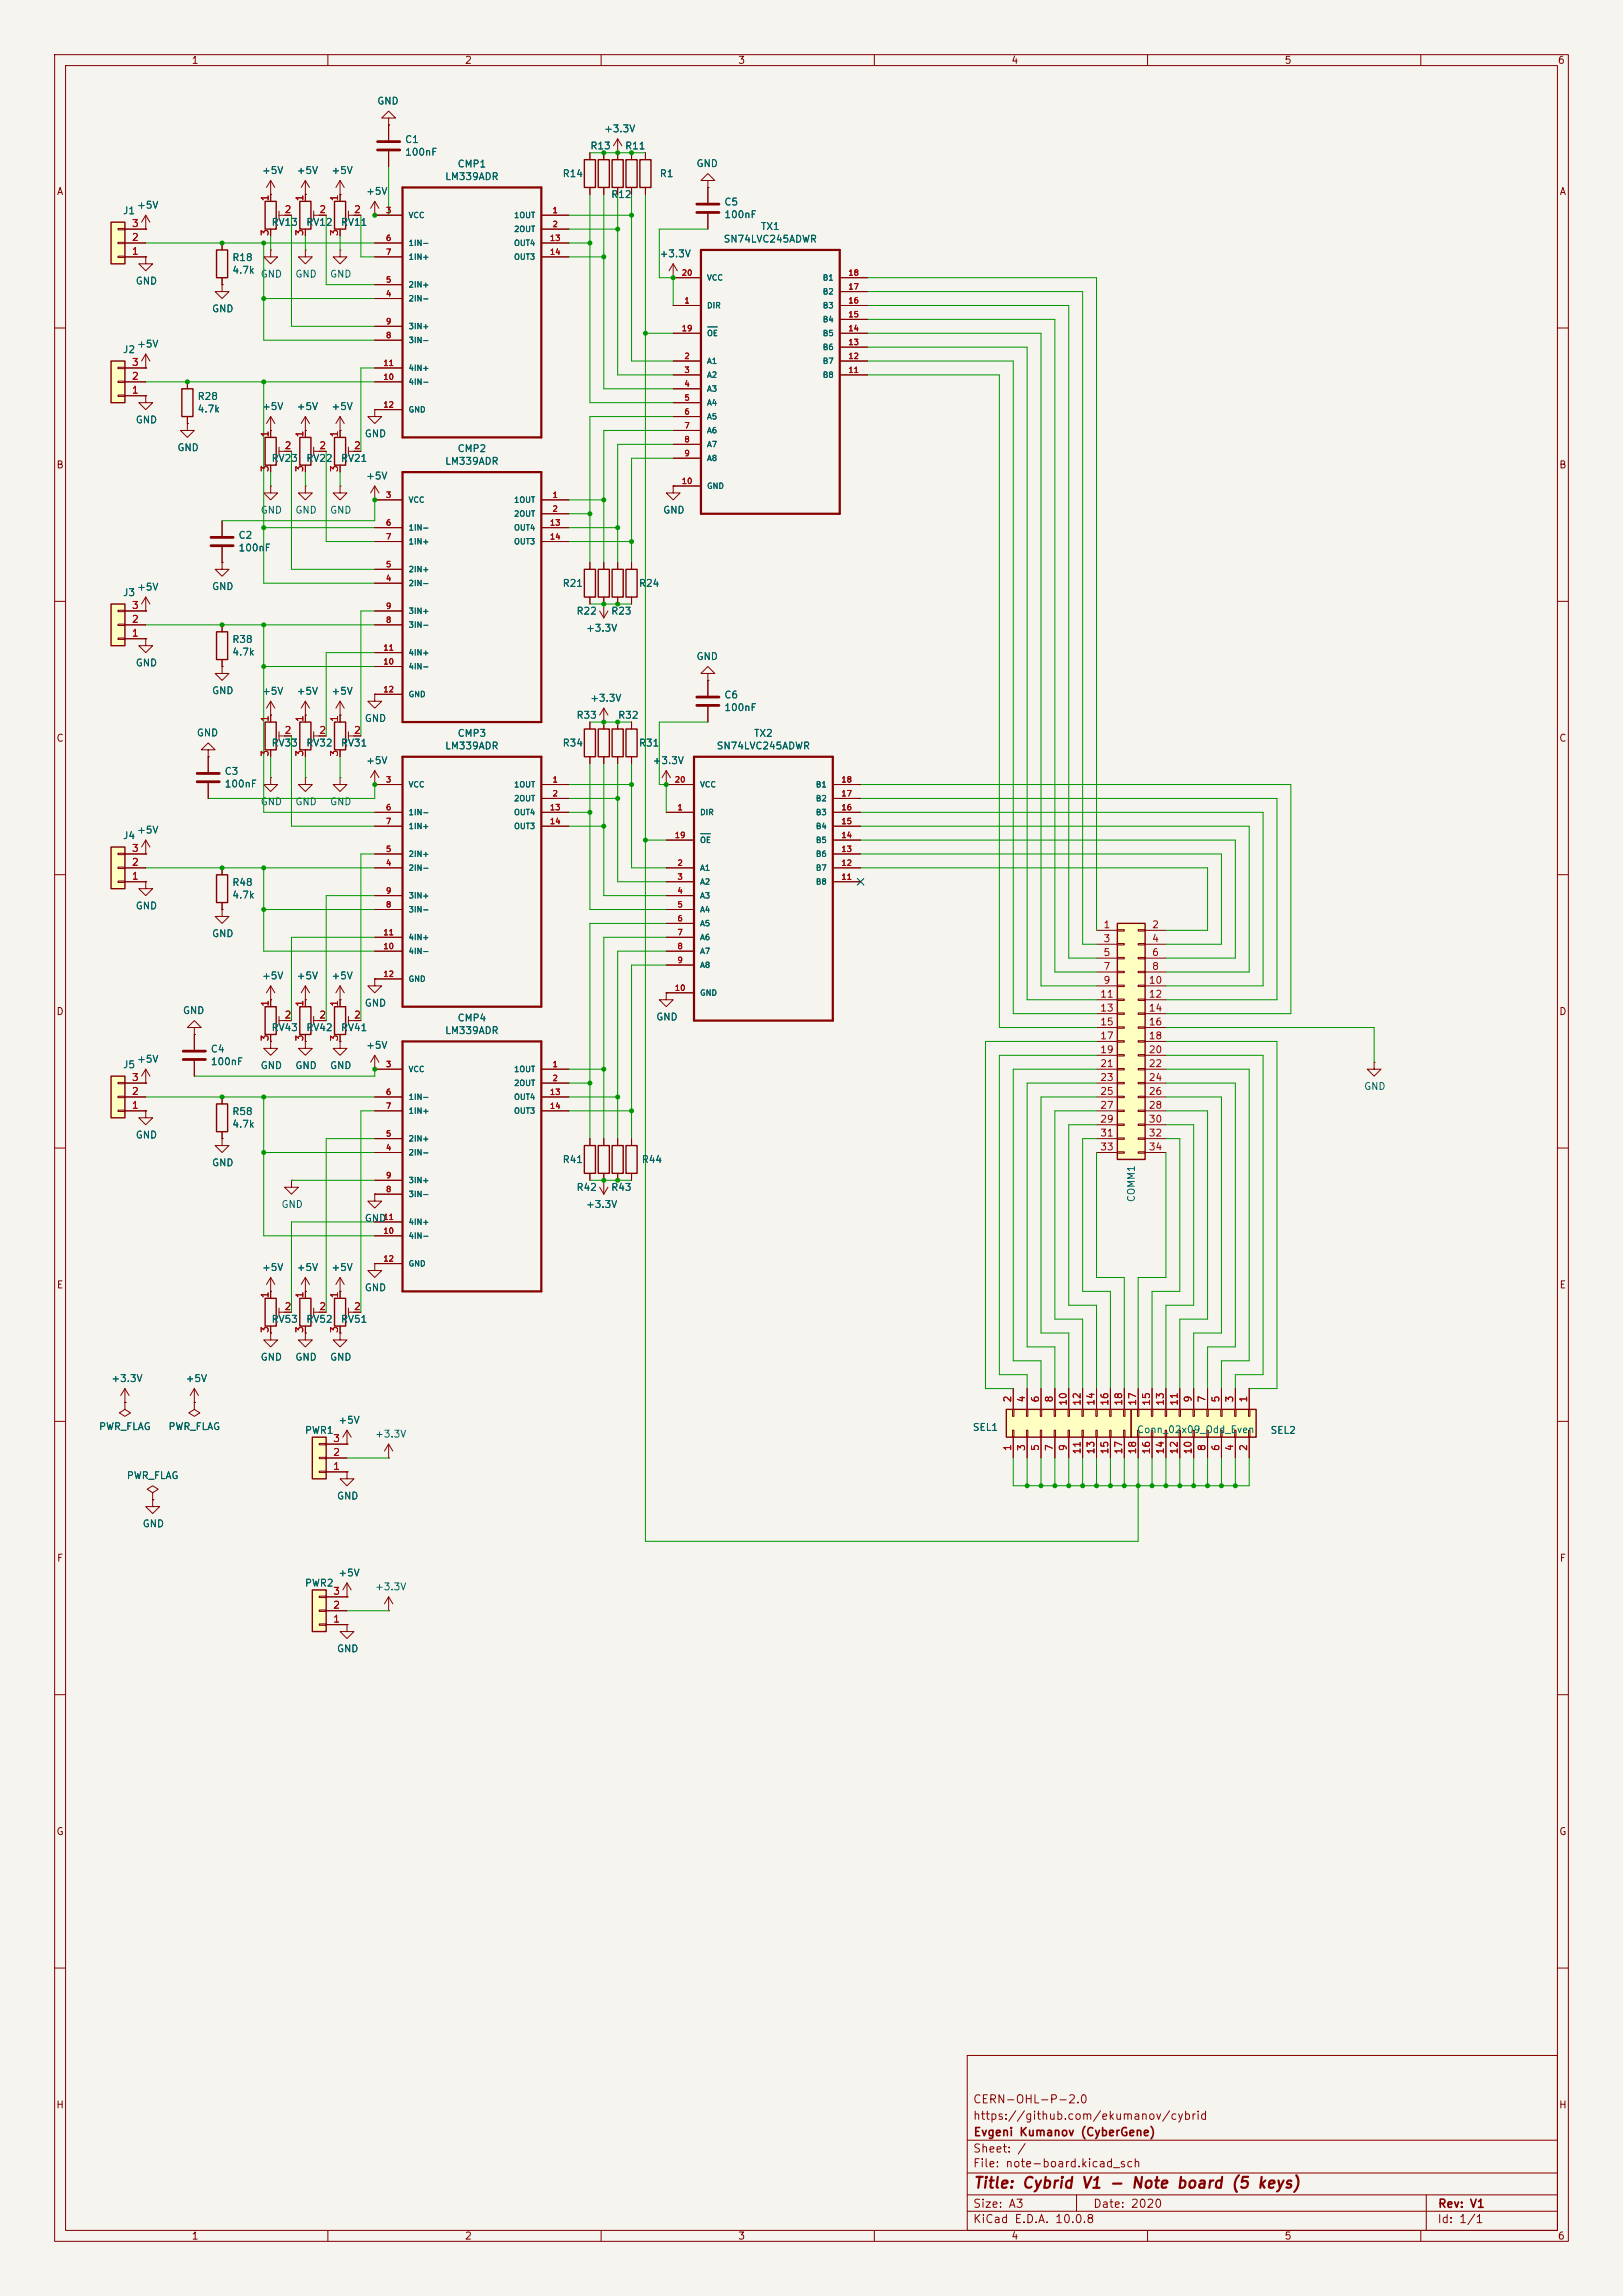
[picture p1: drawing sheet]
<svg xmlns="http://www.w3.org/2000/svg" width="297mm" height="420mm" viewBox="0 0 297 420" stroke-linecap="round" stroke-linejoin="round" font-family="sans-serif">
<defs><g id="words">
<text font-size="2" fill="#840000" x="178" y="400.8">Title: Cybrid V1 - Note board (5 keys)</text>
<g font-size="1.5" fill="#840000">
<text x="178" y="388.1">https://github.com/ekumanov/cybrid</text>
<text x="178" y="385.1">CERN-OHL-P-2.0</text>
<text x="178" y="394.1">Sheet: /</text>
<text x="178" y="391.1">Evgeni Kumanov (CyberGene)</text>
<text x="178" y="396.8">File: note-board.kicad_sch</text>
<text x="178" y="407">KiCad E.D.A. 10.0.8</text>
<text x="178" y="404.2">Size: A3</text>
<text x="200" y="404.2">Date: 2020</text>
<text x="263" y="407">Id: 1/1</text>
<text x="263" y="404.2">Rev: V1</text>
</g>
<g font-size="1.3" fill="#840000">
<text x="35" y="12">1</text>
<text x="85" y="12">2</text>
<text x="135" y="12">3</text>
<text x="185" y="12">4</text>
<text x="235" y="12">5</text>
<text x="285" y="12">6</text>
<text x="10.3" y="36">A</text>
<text x="285.3" y="36">A</text>
<text x="10.2" y="86">B</text>
<text x="285.2" y="86">B</text>
<text x="10.2" y="136">C</text>
<text x="285.2" y="136">C</text>
<text x="10.2" y="186">D</text>
<text x="285.2" y="186">D</text>
<text x="10.3" y="236">E</text>
<text x="285.3" y="236">E</text>
<text x="10.3" y="286">F</text>
<text x="285.3" y="286">F</text>
<text x="10.2" y="336">G</text>
<text x="285.2" y="336">G</text>
<text x="10.2" y="386">H</text>
<text x="285.2" y="386">H</text>
<text x="35" y="410">1</text>
<text x="85" y="410">2</text>
<text x="135" y="410">3</text>
<text x="185" y="410">4</text>
<text x="235" y="410">5</text>
<text x="285" y="410">6</text>
</g>
<g font-size="1.3" fill="#006464">
<text x="68.9" y="19.4">GND</text>
<text x="74" y="26.5">C1</text>
<text x="74" y="28.8">100nF</text>
<text x="107.9" y="27.6">R13</text>
<text x="110.4" y="24.5">+3.3V</text>
<text x="114.3" y="27.6">R11</text>
<text x="47.8" y="32.1">+5V</text>
<text x="54.2" y="32.1">+5V</text>
<text x="60.5" y="32.1">+5V</text>
<text x="66.9" y="35.9">+5V</text>
<text x="81.4" y="33.2">LM339ADR</text>
<text x="83.6" y="30.9">CMP1</text>
<text x="102.9" y="32.7">R14</text>
<text x="120.6" y="32.7">R1</text>
<text x="127.4" y="30.9">GND</text>
<text x="22.4" y="39.5">J1</text>
<text x="25" y="38.5">+5V</text>
<text x="49.6" y="41.6">RV13</text>
<text x="55.9" y="41.6">RV12</text>
<text x="62.3" y="41.6">RV11</text>
<text x="111.7" y="36.5">R12</text>
<text x="132.4" y="37.9">C5</text>
<text x="132.4" y="40.2">100nF</text>
<text x="120.6" y="47.4">+3.3V</text>
<text x="132.3" y="44.7">SN74LVC245ADWR</text>
<text x="139.1" y="42.4">TX1</text>
<text x="24.7" y="52.3">GND</text>
<text x="42.4" y="48.1">R18</text>
<text x="42.4" y="50.4">4.7k</text>
<text x="47.6" y="51.1">GND</text>
<text x="53.9" y="51.1">GND</text>
<text x="60.3" y="51.1">GND</text>
<text x="38.7" y="57.4">GND</text>
<text x="22.4" y="64.9">J2</text>
<text x="25" y="63.9">+5V</text>
<text x="24.7" y="77.7">GND</text>
<text x="36.1" y="73.5">R28</text>
<text x="36.1" y="75.8">4.7k</text>
<text x="47.8" y="75.3">+5V</text>
<text x="54.2" y="75.3">+5V</text>
<text x="60.5" y="75.3">+5V</text>
<text x="32.4" y="82.8">GND</text>
<text x="66.6" y="80.3">GND</text>
<text x="83.6" y="83">CMP2</text>
<text x="49.6" y="84.8">RV23</text>
<text x="55.9" y="84.8">RV22</text>
<text x="62.3" y="84.8">RV21</text>
<text x="66.9" y="88">+5V</text>
<text x="81.4" y="85.3">LM339ADR</text>
<text x="47.6" y="94.3">GND</text>
<text x="53.9" y="94.3">GND</text>
<text x="60.3" y="94.3">GND</text>
<text x="121.3" y="94.3">GND</text>
<text x="43.5" y="98.9">C2</text>
<text x="43.5" y="101.2">100nF</text>
<text x="102.9" y="107.6">R21</text>
<text x="116.8" y="107.6">R24</text>
<text x="22.4" y="109.3">J3</text>
<text x="25" y="108.3">+5V</text>
<text x="38.7" y="108.2">GND</text>
<text x="105.4" y="112.7">R22</text>
<text x="111.7" y="112.7">R23</text>
<text x="42.4" y="117.9">R38</text>
<text x="107.1" y="115.8">+3.3V</text>
<text x="24.7" y="122.2">GND</text>
<text x="42.4" y="120.2">4.7k</text>
<text x="127.4" y="121">GND</text>
<text x="38.7" y="127.3">GND</text>
<text x="47.8" y="127.4">+5V</text>
<text x="54.2" y="127.4">+5V</text>
<text x="60.5" y="127.4">+5V</text>
<text x="105.4" y="131.8">R33</text>
<text x="107.9" y="128.6">+3.3V</text>
<text x="113" y="131.8">R32</text>
<text x="132.4" y="128.1">C6</text>
<text x="132.4" y="130.4">100nF</text>
<text x="35.9" y="135">GND</text>
<text x="49.6" y="136.9">RV33</text>
<text x="55.9" y="136.9">RV32</text>
<text x="62.3" y="136.9">RV31</text>
<text x="66.6" y="132.4">GND</text>
<text x="81.4" y="137.4">LM339ADR</text>
<text x="83.6" y="135.1">CMP3</text>
<text x="102.9" y="136.9">R34</text>
<text x="116.8" y="136.9">R31</text>
<text x="131" y="137.4">SN74LVC245ADWR</text>
<text x="137.9" y="135.1">TX2</text>
<text x="41" y="142">C3</text>
<text x="66.9" y="140.1">+5V</text>
<text x="119.3" y="140.1">+3.3V</text>
<text x="41" y="144.3">100nF</text>
<text x="47.6" y="147.6">GND</text>
<text x="53.9" y="147.6">GND</text>
<text x="60.3" y="147.6">GND</text>
<text x="22.4" y="153.8">J4</text>
<text x="25" y="152.8">+5V</text>
<text x="24.7" y="166.6">GND</text>
<text x="42.4" y="162.4">R48</text>
<text x="42.4" y="164.7">4.7k</text>
<text x="38.7" y="171.7">GND</text>
<text x="47.8" y="179.4">+5V</text>
<text x="54.2" y="179.4">+5V</text>
<text x="60.5" y="179.4">+5V</text>
<text x="33.4" y="185.8">GND</text>
<text x="66.6" y="184.4">GND</text>
<text x="49.6" y="188.9">RV43</text>
<text x="55.9" y="188.9">RV42</text>
<text x="62.3" y="188.9">RV41</text>
<text x="81.4" y="189.5">LM339ADR</text>
<text x="83.6" y="187.1">CMP4</text>
<text x="120" y="187">GND</text>
<text x="22.4" y="195.7">J5</text>
<text x="25" y="194.7">+5V</text>
<text x="38.5" y="192.8">C4</text>
<text x="38.5" y="195.1">100nF</text>
<text x="47.6" y="195.9">GND</text>
<text x="53.9" y="195.9">GND</text>
<text x="60.3" y="195.9">GND</text>
<text x="66.9" y="192.1">+5V</text>
<text x="249.5" y="199.7">GND</text>
<text x="24.7" y="208.6">GND</text>
<text x="42.4" y="204.3">R58</text>
<text x="42.4" y="206.6">4.7k</text>
<text x="38.7" y="213.6">GND</text>
<text x="102.9" y="213.1">R41</text>
<text x="117.3" y="213.1">R44</text>
<text x="51.4" y="221.3">GND</text>
<text x="105.4" y="218.1">R42</text>
<text x="107.1" y="221.3">+3.3V</text>
<text x="111.7" y="218.1">R43</text>
<text x="208" y="220" transform="rotate(-90 208 220)">COMM1</text>
<text x="66.6" y="223.8">GND</text>
<text x="47.8" y="232.8">+5V</text>
<text x="54.2" y="232.8">+5V</text>
<text x="60.5" y="232.8">+5V</text>
<text x="66.6" y="236.5">GND</text>
<text x="49.6" y="242.3">RV53</text>
<text x="55.9" y="242.3">RV52</text>
<text x="62.3" y="242.3">RV51</text>
<text x="47.6" y="249.2">GND</text>
<text x="53.9" y="249.2">GND</text>
<text x="60.3" y="249.2">GND</text>
<text x="20.3" y="253.1">+3.3V</text>
<text x="33.9" y="253.1">+5V</text>
<text x="18" y="261.9">PWR_FLAG</text>
<text x="30.7" y="261.9">PWR_FLAG</text>
<text x="55.7" y="262.6">PWR1</text>
<text x="61.8" y="260.7">+5V</text>
<text x="68.5" y="263.3">+3.3V</text>
<text x="177.9" y="262">SEL1</text>
<text x="208" y="262.5">Conn_02x09_Odd_Even</text>
<text x="232.4" y="262.6">SEL2</text>
<text x="23.1" y="270.9">PWR_FLAG</text>
<text x="61.6" y="274.6">GND</text>
<text x="26" y="279.7">GND</text>
<text x="55.7" y="290.5">PWR2</text>
<text x="61.8" y="288.7">+5V</text>
<text x="68.5" y="291.2">+3.3V</text>
<text x="61.6" y="302.5">GND</text>
</g>
<g font-size="1.3" fill="#a90000">
<text x="24" y="41.8">3</text>
<text x="49.4" y="36.9" transform="rotate(-90 49.4 36.9)">1</text>
<text x="52" y="39.3">2</text>
<text x="55.8" y="36.9" transform="rotate(-90 55.8 36.9)">1</text>
<text x="58.3" y="39.3">2</text>
<text x="62.1" y="36.9" transform="rotate(-90 62.1 36.9)">1</text>
<text x="64.7" y="39.3">2</text>
<text x="24" y="46.9">1</text>
<text x="24" y="44.4">2</text>
<text x="49.4" y="43.3" transform="rotate(-90 49.4 43.3)">3</text>
<text x="55.8" y="43.3" transform="rotate(-90 55.8 43.3)">3</text>
<text x="62.1" y="43.3" transform="rotate(-90 62.1 43.3)">3</text>
<text x="24" y="69.8">2</text>
<text x="24" y="67.2">3</text>
<text x="24" y="72.3">1</text>
<text x="49.4" y="80.1" transform="rotate(-90 49.4 80.1)">1</text>
<text x="52" y="82.5">2</text>
<text x="55.8" y="80.1" transform="rotate(-90 55.8 80.1)">1</text>
<text x="58.3" y="82.5">2</text>
<text x="62.1" y="80.1" transform="rotate(-90 62.1 80.1)">1</text>
<text x="64.7" y="82.5">2</text>
<text x="49.4" y="86.5" transform="rotate(-90 49.4 86.5)">3</text>
<text x="55.8" y="86.5" transform="rotate(-90 55.8 86.5)">3</text>
<text x="62.1" y="86.5" transform="rotate(-90 62.1 86.5)">3</text>
<text x="24" y="111.7">3</text>
<text x="24" y="116.8">1</text>
<text x="24" y="114.2">2</text>
<text x="49.4" y="132.2" transform="rotate(-90 49.4 132.2)">1</text>
<text x="52" y="134.5">2</text>
<text x="55.8" y="132.2" transform="rotate(-90 55.8 132.2)">1</text>
<text x="58.3" y="134.5">2</text>
<text x="62.1" y="132.2" transform="rotate(-90 62.1 132.2)">1</text>
<text x="64.7" y="134.5">2</text>
<text x="49.4" y="138.5" transform="rotate(-90 49.4 138.5)">3</text>
<text x="55.8" y="138.5" transform="rotate(-90 55.8 138.5)">3</text>
<text x="62.1" y="138.5" transform="rotate(-90 62.1 138.5)">3</text>
<text x="24" y="161.2">1</text>
<text x="24" y="158.7">2</text>
<text x="24" y="156.1">3</text>
<text x="201.8" y="170.1">1</text>
<text x="201.8" y="172.6">3</text>
<text x="210.7" y="170.1">2</text>
<text x="210.7" y="172.6">4</text>
<text x="201.8" y="175.2">5</text>
<text x="201.8" y="177.7">7</text>
<text x="210.7" y="175.2">6</text>
<text x="210.7" y="177.7">8</text>
<text x="49.4" y="184.2" transform="rotate(-90 49.4 184.2)">1</text>
<text x="55.8" y="184.2" transform="rotate(-90 55.8 184.2)">1</text>
<text x="62.1" y="184.2" transform="rotate(-90 62.1 184.2)">1</text>
<text x="201.2" y="182.8">11</text>
<text x="201.2" y="185.3">13</text>
<text x="201.8" y="180.3">9</text>
<text x="210.1" y="180.3">10</text>
<text x="210.1" y="182.8">12</text>
<text x="210.1" y="185.3">14</text>
<text x="49.4" y="190.6" transform="rotate(-90 49.4 190.6)">3</text>
<text x="52" y="186.6">2</text>
<text x="55.8" y="190.6" transform="rotate(-90 55.8 190.6)">3</text>
<text x="58.3" y="186.6">2</text>
<text x="62.1" y="190.6" transform="rotate(-90 62.1 190.6)">3</text>
<text x="64.7" y="186.6">2</text>
<text x="201.2" y="187.9">15</text>
<text x="201.2" y="190.4">17</text>
<text x="210.1" y="187.9">16</text>
<text x="210.1" y="190.4">18</text>
<text x="201.2" y="193">19</text>
<text x="201.2" y="195.5">21</text>
<text x="210.1" y="193">20</text>
<text x="210.1" y="195.5">22</text>
<text x="24" y="203.1">1</text>
<text x="24" y="200.6">2</text>
<text x="24" y="198">3</text>
<text x="201.2" y="198">23</text>
<text x="201.2" y="200.6">25</text>
<text x="201.2" y="203.1">27</text>
<text x="210.1" y="198">24</text>
<text x="210.1" y="200.6">26</text>
<text x="210.1" y="203.1">28</text>
<text x="201.2" y="205.7">29</text>
<text x="201.2" y="208.2">31</text>
<text x="210.1" y="205.7">30</text>
<text x="210.1" y="208.2">32</text>
<text x="201.2" y="210.7">33</text>
<text x="210.1" y="210.7">34</text>
<text x="49.4" y="237.6" transform="rotate(-90 49.4 237.6)">1</text>
<text x="52" y="239.9">2</text>
<text x="55.8" y="237.6" transform="rotate(-90 55.8 237.6)">1</text>
<text x="58.3" y="239.9">2</text>
<text x="62.1" y="237.6" transform="rotate(-90 62.1 237.6)">1</text>
<text x="64.7" y="239.9">2</text>
<text x="49.4" y="243.9" transform="rotate(-90 49.4 243.9)">3</text>
<text x="55.8" y="243.9" transform="rotate(-90 55.8 243.9)">3</text>
<text x="62.1" y="243.9" transform="rotate(-90 62.1 243.9)">3</text>
<text x="185.3" y="256.6" transform="rotate(-90 185.3 256.6)">2</text>
<text x="187.9" y="256.6" transform="rotate(-90 187.9 256.6)">4</text>
<text x="190.4" y="256.6" transform="rotate(-90 190.4 256.6)">6</text>
<text x="193" y="256.6" transform="rotate(-90 193 256.6)">8</text>
<text x="195.5" y="257.2" transform="rotate(-90 195.5 257.2)">10</text>
<text x="198" y="257.2" transform="rotate(-90 198 257.2)">12</text>
<text x="200.6" y="257.2" transform="rotate(-90 200.6 257.2)">14</text>
<text x="203.1" y="257.2" transform="rotate(-90 203.1 257.2)">16</text>
<text x="205.7" y="257.2" transform="rotate(-90 205.7 257.2)">18</text>
<text x="208.2" y="257.2" transform="rotate(-90 208.2 257.2)">17</text>
<text x="210.7" y="257.2" transform="rotate(-90 210.7 257.2)">15</text>
<text x="213.3" y="257.2" transform="rotate(-90 213.3 257.2)">13</text>
<text x="215.8" y="257.2" transform="rotate(-90 215.8 257.2)">11</text>
<text x="218.4" y="256.6" transform="rotate(-90 218.4 256.6)">9</text>
<text x="220.9" y="256.6" transform="rotate(-90 220.9 256.6)">7</text>
<text x="223.4" y="256.6" transform="rotate(-90 223.4 256.6)">5</text>
<text x="226" y="256.6" transform="rotate(-90 226 256.6)">3</text>
<text x="228.5" y="256.6" transform="rotate(-90 228.5 256.6)">1</text>
<text x="60.9" y="269.2">1</text>
<text x="60.9" y="266.6">2</text>
<text x="60.9" y="264.1">3</text>
<text x="185.3" y="265.5" transform="rotate(-90 185.3 265.5)">1</text>
<text x="187.9" y="265.5" transform="rotate(-90 187.9 265.5)">3</text>
<text x="190.4" y="265.5" transform="rotate(-90 190.4 265.5)">5</text>
<text x="193" y="265.5" transform="rotate(-90 193 265.5)">7</text>
<text x="195.5" y="265.5" transform="rotate(-90 195.5 265.5)">9</text>
<text x="198" y="266.1" transform="rotate(-90 198 266.1)">11</text>
<text x="200.6" y="266.1" transform="rotate(-90 200.6 266.1)">13</text>
<text x="203.1" y="266.1" transform="rotate(-90 203.1 266.1)">15</text>
<text x="205.7" y="266.1" transform="rotate(-90 205.7 266.1)">17</text>
<text x="208.2" y="266.1" transform="rotate(-90 208.2 266.1)">18</text>
<text x="210.7" y="266.1" transform="rotate(-90 210.7 266.1)">16</text>
<text x="213.3" y="266.1" transform="rotate(-90 213.3 266.1)">14</text>
<text x="215.8" y="266.1" transform="rotate(-90 215.8 266.1)">12</text>
<text x="218.4" y="266.1" transform="rotate(-90 218.4 266.1)">10</text>
<text x="220.9" y="265.5" transform="rotate(-90 220.9 265.5)">8</text>
<text x="223.4" y="265.5" transform="rotate(-90 223.4 265.5)">6</text>
<text x="226" y="265.5" transform="rotate(-90 226 265.5)">4</text>
<text x="228.5" y="265.5" transform="rotate(-90 228.5 265.5)">2</text>
<text x="60.9" y="292">3</text>
<text x="60.9" y="297.1">1</text>
<text x="60.9" y="294.6">2</text>
</g>
<g font-size="1" fill="#a90000">
<text x="70.5" y="39.2">3</text>
<text x="101" y="39.2">1</text>
<text x="101" y="41.8">2</text>
<text x="70.5" y="44.3">6</text>
<text x="70.5" y="46.9">7</text>
<text x="100.5" y="44.3">13</text>
<text x="100.5" y="46.9">14</text>
<text x="70.5" y="51.9">5</text>
<text x="124.7" y="50.7">20</text>
<text x="155.1" y="53.2">17</text>
<text x="155.1" y="50.7">18</text>
<text x="70.5" y="54.5">4</text>
<text x="70.5" y="59.6">9</text>
<text x="125.1" y="55.8">1</text>
<text x="155.1" y="58.3">15</text>
<text x="155.1" y="55.8">16</text>
<text x="70.5" y="62.1">8</text>
<text x="124.7" y="60.8">19</text>
<text x="125.1" y="65.9">2</text>
<text x="155.1" y="65.9">12</text>
<text x="155.1" y="63.4">13</text>
<text x="155.1" y="60.8">14</text>
<text x="70.1" y="69.7">10</text>
<text x="70.1" y="67.2">11</text>
<text x="125.1" y="68.5">3</text>
<text x="125.1" y="71">4</text>
<text x="155.1" y="68.5">11</text>
<text x="70.1" y="74.8">12</text>
<text x="125.1" y="73.5">5</text>
<text x="125.1" y="76.1">6</text>
<text x="125.1" y="78.6">7</text>
<text x="125.1" y="81.2">8</text>
<text x="125.1" y="83.7">9</text>
<text x="124.7" y="88.8">10</text>
<text x="70.5" y="91.3">3</text>
<text x="101" y="91.3">1</text>
<text x="101" y="93.9">2</text>
<text x="70.5" y="96.4">6</text>
<text x="70.5" y="98.9">7</text>
<text x="100.5" y="96.4">13</text>
<text x="100.5" y="98.9">14</text>
<text x="70.5" y="106.6">4</text>
<text x="70.5" y="104">5</text>
<text x="70.5" y="111.6">9</text>
<text x="70.1" y="119.3">11</text>
<text x="70.5" y="114.2">8</text>
<text x="70.1" y="121.8">10</text>
<text x="70.1" y="126.9">12</text>
<text x="70.5" y="143.4">3</text>
<text x="101" y="143.4">1</text>
<text x="123.4" y="143.4">20</text>
<text x="153.9" y="143.4">18</text>
<text x="70.5" y="148.5">6</text>
<text x="100.5" y="148.5">13</text>
<text x="101" y="145.9">2</text>
<text x="123.9" y="148.5">1</text>
<text x="153.9" y="148.5">16</text>
<text x="153.9" y="145.9">17</text>
<text x="70.5" y="151">7</text>
<text x="100.5" y="151">14</text>
<text x="123.4" y="153.5">19</text>
<text x="153.9" y="153.5">14</text>
<text x="153.9" y="151">15</text>
<text x="70.5" y="158.6">4</text>
<text x="70.5" y="156.1">5</text>
<text x="123.9" y="158.6">2</text>
<text x="123.9" y="161.2">3</text>
<text x="153.9" y="161.2">11</text>
<text x="153.9" y="158.6">12</text>
<text x="153.9" y="156.1">13</text>
<text x="70.5" y="166.2">8</text>
<text x="70.5" y="163.7">9</text>
<text x="123.9" y="163.7">4</text>
<text x="123.9" y="166.2">5</text>
<text x="70.1" y="173.9">10</text>
<text x="70.1" y="171.3">11</text>
<text x="123.9" y="168.8">6</text>
<text x="123.9" y="171.3">7</text>
<text x="123.9" y="173.9">8</text>
<text x="70.1" y="178.9">12</text>
<text x="123.9" y="176.4">9</text>
<text x="123.4" y="181.5">10</text>
<text x="70.5" y="195.5">3</text>
<text x="101" y="195.5">1</text>
<text x="101" y="198">2</text>
<text x="70.5" y="200.5">6</text>
<text x="70.5" y="203.1">7</text>
<text x="100.5" y="200.5">13</text>
<text x="100.5" y="203.1">14</text>
<text x="70.5" y="208.2">5</text>
<text x="70.5" y="210.7">4</text>
<text x="70.5" y="215.8">9</text>
<text x="70.5" y="218.3">8</text>
<text x="70.1" y="225.9">10</text>
<text x="70.1" y="223.4">11</text>
<text x="70.1" y="231">12</text>
</g>
<g font-size="1" fill="#006464">
<text x="74.7" y="40.1">VCC</text>
<text x="94" y="40.1">1OUT</text>
<text x="74.7" y="45.2">1IN-</text>
<text x="74.7" y="47.8">1IN+</text>
<text x="94" y="42.7">2OUT</text>
<text x="94" y="45.2">OUT4</text>
<text x="94" y="47.8">OUT3</text>
<text x="74.7" y="52.8">2IN+</text>
<text x="129.3" y="51.6">VCC</text>
<text x="150.5" y="51.6">B1</text>
<text x="74.7" y="55.4">2IN-</text>
<text x="129.3" y="56.6">DIR</text>
<text x="150.5" y="59.2">B4</text>
<text x="150.5" y="56.6">B3</text>
<text x="150.5" y="54.1">B2</text>
<text x="74.7" y="63">3IN-</text>
<text x="74.7" y="60.5">3IN+</text>
<text x="129.3" y="61.7">OE</text>
<text x="150.5" y="64.3">B6</text>
<text x="150.5" y="61.7">B5</text>
<text x="74.7" y="70.6">4IN-</text>
<text x="74.7" y="68.1">4IN+</text>
<text x="129.3" y="66.8">A1</text>
<text x="129.3" y="69.3">A2</text>
<text x="129.3" y="71.9">A3</text>
<text x="150.5" y="69.3">B8</text>
<text x="150.5" y="66.8">B7</text>
<text x="74.7" y="75.7">GND</text>
<text x="129.3" y="74.4">A4</text>
<text x="129.3" y="77">A5</text>
<text x="129.3" y="79.5">A6</text>
<text x="129.3" y="82">A7</text>
<text x="129.3" y="84.6">A8</text>
<text x="129.3" y="89.7">GND</text>
<text x="74.7" y="92.2">VCC</text>
<text x="94" y="92.2">1OUT</text>
<text x="94" y="94.7">2OUT</text>
<text x="74.7" y="97.3">1IN-</text>
<text x="74.7" y="99.8">1IN+</text>
<text x="94" y="97.3">OUT4</text>
<text x="94" y="99.8">OUT3</text>
<text x="74.7" y="107.4">2IN-</text>
<text x="74.7" y="104.9">2IN+</text>
<text x="74.7" y="112.5">3IN+</text>
<text x="74.7" y="115.1">3IN-</text>
<text x="74.7" y="122.7">4IN-</text>
<text x="74.7" y="120.1">4IN+</text>
<text x="74.7" y="127.8">GND</text>
<text x="74.7" y="144.3">VCC</text>
<text x="74.7" y="149.4">1IN-</text>
<text x="94" y="144.3">1OUT</text>
<text x="94" y="146.8">2OUT</text>
<text x="94" y="149.4">OUT4</text>
<text x="128" y="149.4">DIR</text>
<text x="128" y="144.3">VCC</text>
<text x="149.2" y="149.4">B3</text>
<text x="149.2" y="146.8">B2</text>
<text x="149.2" y="144.3">B1</text>
<text x="74.7" y="151.9">1IN+</text>
<text x="94" y="151.9">OUT3</text>
<text x="128" y="154.4">OE</text>
<text x="149.2" y="154.4">B5</text>
<text x="149.2" y="151.9">B4</text>
<text x="74.7" y="159.5">2IN-</text>
<text x="74.7" y="157">2IN+</text>
<text x="128" y="159.5">A1</text>
<text x="149.2" y="159.5">B7</text>
<text x="149.2" y="157">B6</text>
<text x="74.7" y="167.1">3IN-</text>
<text x="74.7" y="164.6">3IN+</text>
<text x="128" y="162.1">A2</text>
<text x="128" y="164.6">A3</text>
<text x="128" y="167.1">A4</text>
<text x="149.2" y="162.1">B8</text>
<text x="74.7" y="172.2">4IN+</text>
<text x="128" y="169.7">A5</text>
<text x="128" y="172.2">A6</text>
<text x="74.7" y="174.8">4IN-</text>
<text x="74.7" y="179.8">GND</text>
<text x="128" y="174.8">A7</text>
<text x="128" y="177.3">A8</text>
<text x="128" y="182.4">GND</text>
<text x="74.7" y="196.3">VCC</text>
<text x="94" y="196.3">1OUT</text>
<text x="74.7" y="201.4">1IN-</text>
<text x="74.7" y="204">1IN+</text>
<text x="94" y="198.9">2OUT</text>
<text x="94" y="201.4">OUT4</text>
<text x="94" y="204">OUT3</text>
<text x="74.7" y="209">2IN+</text>
<text x="74.7" y="211.6">2IN-</text>
<text x="74.7" y="219.2">3IN-</text>
<text x="74.7" y="216.7">3IN+</text>
<text x="74.7" y="226.8">4IN-</text>
<text x="74.7" y="224.3">4IN+</text>
<text x="74.7" y="231.9">GND</text>
</g>
</g></defs>
<path d="M0 0h297v420h-297z" fill="#f5f4ef" stroke="#f5f4ef" stroke-width=".18"/>
<g fill="none" stroke="#840000" stroke-width=".18">
<path d="M10 10h277v400h-277zM12 12h273v396h-273zM60 10v2M110 10v2M160 10v2M210 10v2M260 10v2M10 60h2M285 60h2M10 110h2M285 110h2M129.5 123.2h1.3l-1.3-1.3-1.2 1.3h1.2v1.3"/>
<path d="M129.5 124.5h.1M129.5 124.5v2.8M129.5 129.3v2.8M40.6 158.8v1.2M121.9 143.5h.1M121.9 141l-.7 1.2M121.9 141l.8 1.2M121.9 141v2.5M121.9 148.6h5.1M121.9 158.8h5.1M121.9 153.7h5.1M121.9 143.5h5.1"/>
<path d="M152.4 148.6h5.1M152.4 158.8h5.1M152.4 156.2h5.1M152.4 153.7h5.1M152.4 151.1h5.1M152.4 146.1h5.1M152.4 143.5h5.1M10 160h2M40.6 166.4v1.2h1.3l-1.3 1.3-1.2-1.3h1.2M40.6 166.4h.1M40.6 165.1v1.3M121.9 161.3h5.1"/>
<path d="M121.9 163.8h5.1M121.9 166.4h5.1M121.9 168.9h5.1M121.9 171.5h5.1M121.9 174h5.1M121.9 176.5h5.1M152.4 161.3h5.1M285 160h2M35.6 189.2v2.8M35.6 194.1v2.8M49.5 182.9h.1M49.5 190.5v1.3h1.3l-1.3 1.2-1.2-1.2h1.2"/>
<path d="M49.5 190.5h.1M49.5 180.3v3.9M49.5 189.2v1.3M49.5 180.3l-.7 1.3M49.5 180.3l.8 1.3M51.1 185.9v1.6M51.1 186.7h2.2M55.9 182.9h.1M55.9 190.5v1.3h1.2l-1.2 1.2-1.3-1.2h1.3M55.9 190.5h.1M55.9 180.3v2.6M55.9 180.3l-.8 1.3"/>
<path d="M55.9 180.3l.7 1.3M121.9 181.6v1.3h1.3l-1.3 1.3-1.3-1.3h1.3M121.9 181.6h.1M121.9 181.6h5.1M10 210h2M285 210h2M55.9 236.2v1.3M57.4 239.3v1.5M55.9 242.6v1.2M57.4 240h2.3M10 260h2M285 260h2"/>
<path d="M10 310h2M285 310h2M10 360h2M177 376h108v32h-108zM285 360h2M177 397.5h108M177 391.5h108M60 408v2M110 408v2M160 408v2M177 404.5h108M177 401.5h108"/>
<path d="M197 401.5v3M210 408v2M260 408v2M261 401.5v6.5"/>
</g>
<path d="M39.6 160h2.1v5.1h-2.1zM48.5 184.2h2v5h-2zM54.9 237.5h2v5.1h-2z" fill="none" stroke="#840000" stroke-width=".25"/>
<path d="M127 138.4h25.4v48.3h-25.4z" fill="none" stroke="#840000" stroke-width=".41"/>
<path d="M128.2 152.5h1.8" fill="none" stroke="#006464" stroke-width=".18"/>
<path d="M127.5 127.5h4.1M127.5 129h4.1M33.5 192.3h4.1M33.5 193.8h4.1" fill="none" stroke="#840000" stroke-width=".51"/>
<path d="M20.3 196.9h2.6v7.6h-2.6z" fill="#ffffc2"/>
<path d="M20.3 196.9h2.6v7.6h-2.6z" fill="none" stroke="#840000" stroke-width=".25"/>
<g fill="none" stroke="#840000" stroke-width=".18">
<path d="M129.5 33h1.3l-1.3-1.2-1.2 1.2h1.2v1.3M129.5 34.3h.1M26.7 161.3v1.3h1.2l-1.2 1.2-1.3-1.2h1.3M26.7 161.3h.1M21.6 198h1.3v.2h-1.3zM22.9 198.1h3.8M26.7 198.1h.1M26.7 195.6l-.8 1.3M26.7 195.6l.7 1.3M26.7 195.6v2.5M35.6 188h1.2l-1.2-1.3-1.3 1.3h1.3v1.2M35.6 189.2h.1"/>
<path d="M21.6 203.1h1.3v.2h-1.3zM21.6 200.5h1.3v.3h-1.3zM22.9 203.2h3.8M22.9 200.7h3.8"/>
</g>
<path d="M20.3 154.9h2.6v7.7h-2.6z" fill="#ffffc2"/>
<g fill="none" stroke="#840000" stroke-width=".25">
<path d="M106.9 29.2h2.1v5.1h-2.1zM109.5 29.2h2v5.1h-2zM112 29.2h2v5.1h-2zM114.6 29.2h2v5.1h-2zM117.1 29.2h2v5.1h-2zM33.3 71.1h2v5.1h-2zM48.5 80h2v5.1h-2zM54.9 80h2v5.1h-2zM61.2 80h2v5.1h-2zM106.9 104.1h2.1v5.1h-2.1zM109.5 104.1h2v5.1h-2zM112 104.1h2v5.1h-2z"/>
<path d="M106.9 133.4h2.1v5h-2.1zM109.5 133.4h2v5h-2zM112 133.4h2v5h-2zM114.6 133.4h2v5h-2zM20.3 154.9h2.6v7.7h-2.6z"/>
</g>
<g fill="none" stroke="#840000" stroke-width=".18">
<path d="M107.9 27.9v1.3M107.9 34.3v1.3M110.5 27.9v1.3M110.5 34.3v1.3M113 27.9v1.3M113 34.3v1.3M115.6 27.9v1.3M115.6 34.3v1.3M118.1 27.9v1.3M118.1 34.3v1.3M129.5 34.3v2.8M129.5 39.1v2.8"/>
<path d="M123.2 50.8h.1M123.2 55.9h5.1M123.2 50.8h5.1M123.2 48.3l-.8 1.2M123.2 48.3l.8 1.2M123.2 48.3v2.5M153.7 55.9h5M153.7 58.4h5M153.7 53.3h5M153.7 50.8h5M34.3 77.5v1.2h1.3l-1.3 1.3-1.3-1.3h1.3M34.3 77.5h.1"/>
<path d="M34.3 69.9v1.2M34.3 76.2v1.3M49.5 78.7h.1M49.5 76.2v3.8M49.5 76.2l-.7 1.3M49.5 76.2l.8 1.3M55.9 78.7h.1M55.9 76.2l-.8 1.3M55.9 76.2l.7 1.3M55.9 76.2v3.8M62.2 78.7h.1M62.2 76.2v3.8"/>
<path d="M62.2 76.2l-.7 1.3M62.2 76.2l.8 1.3M123.2 66h5.1M123.2 68.6h5.1M123.2 71.1h5.1M123.2 73.7h5.1M123.2 76.2h5.1M123.2 78.7h5.1M123.2 61h5.1M153.7 66h5M153.7 68.6h5M153.7 63.5h5"/>
<path d="M153.7 61h5M40.6 95.3v2.7M49.5 88.9v1.3h1.3l-1.3 1.2-1.2-1.2h1.2M49.5 88.9h.1M49.5 85.1v1.3M51.1 82.6h2.2M51.1 81.8v1.5M55.9 88.9v1.3h1.2l-1.2 1.2-1.3-1.2h1.3M55.9 88.9h.1M55.9 85.1v1.3M57.4 82.6h2.3M57.4 81.8v1.5"/>
<path d="M62.2 88.9v1.3h1.3l-1.3 1.2-1.2-1.2h1.2M62.2 88.9h.1M62.2 85.1v1.3M63.8 81.8v1.5M63.8 82.6h2.2M123.2 88.9v1.3h1.3l-1.3 1.2-1.3-1.2h1.3M123.2 88.9h.1M123.2 81.3h5.1M123.2 83.8h5.1M123.2 88.9h5.1M40.6 100.1v2.8M107.9 102.9v1.2"/>
<path d="M107.9 109.2v1.3M109.7 111.8l.8 1.2M110.5 110.5h.1M110.5 102.9v1.2M110.5 109.2v3.8M111.3 111.8l-.8 1.2M113 102.9v1.2M113 109.2v1.3M107.9 132.1v1.3M107.9 138.4v1.3M110.5 132.1h.1M110.5 129.5v3.9"/>
<path d="M110.5 138.4v1.3M110.5 129.5l-.8 1.3M110.5 129.5l.8 1.3M113 132.1v1.3M113 138.4v1.3M115.6 132.1v1.3M115.6 138.4v1.3M21.6 158.6h1.3v.3h-1.3zM21.6 156.1h1.3v.2h-1.3zM22.9 158.8h3.8M22.9 156.2h3.8M21.6 161.2h1.3v.2h-1.3z"/>
<path d="M22.9 161.3h3.8"/>
</g>
<path d="M127.5 37.3h4.1M127.5 38.9h4.1M38.6 98.3h4.1M38.6 99.8h4.1" fill="none" stroke="#840000" stroke-width=".51"/>
<path d="M128.3 45.7h25.4v48.3h-25.4z" fill="none" stroke="#840000" stroke-width=".41"/>
<path d="M129.5 59.8h1.8" fill="none" stroke="#006464" stroke-width=".18"/>
<path d="M20.3 66h2.6v7.7h-2.6z" fill="#ffffc2"/>
<path d="M20.3 66h2.6v7.7h-2.6zM114.6 104.1h2v5.1h-2zM39.6 201.9h2.1v5.1h-2.1z" fill="none" stroke="#840000" stroke-width=".25"/>
<g fill="none" stroke="#840000" stroke-width=".18">
<path d="M71.1 21.6h1.3l-1.3-1.3-1.3 1.3h1.3v1.3M71.1 22.9h.1M71.1 22.9v2.8M71.1 27.7v2.8M21.6 72.3h1.3v.2h-1.3zM21.6 69.7h1.3v.3h-1.3zM21.6 67.2h1.3v.2h-1.3zM22.9 72.4h3.8M22.9 69.9h3.8M22.9 67.3h3.8M26.7 67.3h.1M26.7 72.4v1.3h1.2l-1.2 1.2-1.3-1.2h1.3"/>
<path d="M26.7 72.4h.1M26.7 64.8l-.8 1.2M26.7 64.8l.7 1.2M26.7 64.8v2.5M68.6 91.4h.1M68.6 88.9l-.8 1.3M68.6 88.9l.7 1.3M68.6 88.9v2.5M115.6 102.9v1.2M115.6 109.2v1.3M26.7 203.2v1.3h1.2l-1.2 1.2-1.3-1.2h1.3M26.7 203.2h.1"/>
<path d="M40.6 208.3v1.3h1.3l-1.3 1.2-1.2-1.2h1.2M40.6 208.3h.1M40.6 200.7v1.2M40.6 207v1.3M49.5 236.2h.1M49.5 233.7l-.7 1.3M49.5 233.7l.8 1.3M49.5 233.7v2.5M63.5 269.2v1.3h1.3l-1.3 1.3-1.3-1.3h1.3M63.5 269.2h.1"/>
</g>
<path d="M69.1 25.9h4.1M69.1 27.4h4.1" fill="none" stroke="#840000" stroke-width=".51"/>
<path d="M57.1 262.9h2.6v7.6h-2.6z" fill="#ffffc2"/>
<path d="M39.6 115.6h2.1v5.1h-2.1zM48.5 237.5h2v5.1h-2zM61.2 237.5h2v5.1h-2zM57.1 262.9h2.6v7.6h-2.6z" fill="none" stroke="#840000" stroke-width=".25"/>
<g fill="none" stroke="#840000" stroke-width=".18">
<path d="M68.6 39.4h.1M68.6 39.4h5.1M68.6 36.8l-.8 1.3M68.6 36.8l.7 1.3M68.6 36.8v2.6M99.1 39.4h5M113 27.9h.1M113 25.4l-.7 1.3M113 25.4l.8 1.3M113 25.4v2.5M68.6 54.6h5.1M68.6 52.1h5.1"/>
<path d="M68.6 44.5h5.1M68.6 47h5.1M68.6 59.7h5.1M99.1 41.9h5M99.1 44.5h5M99.1 47h5M68.6 74.9v1.3h1.2l-1.2 1.3-1.3-1.3h1.3M68.6 74.9h.1M68.6 62.2h5.1M68.6 69.9h5.1M68.6 67.3h5.1M68.6 74.9h5.1"/>
<path d="M40.6 114.3v1.3M38.1 137.2h1.3l-1.3-1.3-1.3 1.3h1.3v1.2M38.1 138.4h.1M38.1 138.4v2.8M40.6 121.9v1.3h1.3l-1.3 1.3-1.2-1.3h1.2M40.6 121.9h.1M40.6 120.7v1.2M49.5 130.8h.1M49.5 128.3v2.5M49.5 128.3l-.7 1.2M49.5 128.3l.8 1.2M26.7 156.2h.1"/>
<path d="M26.7 153.7l-.8 1.2M26.7 153.7l.7 1.2M26.7 153.7v2.5M38.1 143.3v2.8M49.5 142.2v1.3h1.3l-1.3 1.3-1.2-1.3h1.2M49.5 142.2h.1M49.5 236.2v1.3M51.1 239.3v1.5M55.9 236.2h.1M55.9 233.7l-.8 1.3M55.9 233.7l.7 1.3M55.9 233.7v2.5"/>
<path d="M62.2 236.2h.1M62.2 233.7v3.8M62.2 233.7l-.7 1.3M62.2 233.7l.8 1.3M63.8 239.3v1.5M68.6 231.1v1.3h1.2l-1.2 1.3-1.3-1.3h1.3M68.6 231.1h.1M22.9 256.5h.1M22.9 256.5v1.3l1 .6-1 .7-1.1-.7 1.1-.6M22.9 254l-.8 1.3M22.9 254l.7 1.3M22.9 254v2.5"/>
<path d="M35.6 256.5h.1M35.6 256.5v1.3l1 .6-1 .7-1.1-.7 1.1-.6M35.6 254l-.8 1.3M35.6 254l.7 1.3M35.6 254v2.5M49.5 243.8v1.3h1.3l-1.3 1.3-1.2-1.3h1.2M49.5 243.8h.1M49.5 242.6v1.2M51.1 240h2.2M55.9 243.8v1.3h1.2l-1.2 1.3-1.3-1.3h1.3M55.9 243.8h.1M62.2 243.8v1.3h1.3l-1.3 1.3-1.2-1.3h1.2"/>
<path d="M62.2 243.8h.1M62.2 242.6v1.2M63.8 240h2.2M27.9 274.3v1.3h1.3l-1.3 1.3-1.2-1.3h1.2M27.9 274.3h.1M27.9 273.1l1.1-.7-1.1-.6-1 .6 1 .7v1.2M58.4 269.1h1.3v.3h-1.3zM58.4 266.6h1.3v.2h-1.3zM58.4 264h1.3v.3h-1.3zM59.7 269.2h3.8M59.7 266.7h3.8M59.7 264.2h3.8"/>
<path d="M63.5 264.2h.1M63.5 261.6l-.8 1.3M63.5 261.6l.8 1.3M63.5 261.6v2.6M71.1 266.7h.1M71.1 264.2l-.7 1.2M71.1 264.2l.8 1.2M71.1 264.2v2.5M63.5 297.2v1.3h1.3l-1.3 1.2-1.3-1.2h1.3M63.5 297.2h.1M63.5 292.1h.1M63.5 289.6v2.5"/>
<path d="M63.5 289.6l-.8 1.2M63.5 289.6l.8 1.2"/>
</g>
<path d="M73.7 34.3h25.4v45.7h-25.4z" fill="none" stroke="#840000" stroke-width=".41"/>
<path d="M36.1 141.5h4M36.1 143h4" fill="none" stroke="#840000" stroke-width=".51"/>
<path d="M57.1 290.8h2.6v7.7h-2.6z" fill="#ffffc2"/>
<path d="M57.1 290.8h2.6v7.7h-2.6z" fill="none" stroke="#840000" stroke-width=".25"/>
<path d="M40.6 102.9v1.2h1.3l-1.3 1.3-1.2-1.3h1.2M40.6 102.9h.1M58.4 297.1h1.3v.2h-1.3zM58.4 294.5h1.3v.3h-1.3zM58.4 292h1.3v.2h-1.3zM59.7 297.2h3.8M59.7 294.6h3.8M59.7 292.1h3.8" fill="none" stroke="#840000" stroke-width=".18"/>
<path d="M20.3 110.5h2.6v7.6h-2.6z" fill="#ffffc2"/>
<path d="M20.3 110.5h2.6v7.6h-2.6zM106.9 209.6h2.1v5h-2.1zM109.5 209.6h2v5h-2zM112 209.6h2v5h-2zM114.6 209.6h2v5h-2z" fill="none" stroke="#840000" stroke-width=".25"/>
<g fill="none" stroke="#840000" stroke-width=".18">
<path d="M49.5 45.7v1.3h1.3l-1.3 1.3-1.2-1.3h1.2M49.5 45.7h.1M21.6 116.7h1.3v.3h-1.3zM21.6 114.2h1.3v.2h-1.3zM21.6 111.6h1.3v.3h-1.3zM22.9 116.8h3.8M22.9 114.3h3.8M22.9 111.8h3.8M26.7 116.8v1.3h1.2l-1.2 1.3-1.3-1.3h1.3M26.7 116.8h.1M26.7 111.8h.1M26.7 109.2l-.8 1.3"/>
<path d="M26.7 109.2l.7 1.3M26.7 109.2v2.6M55.9 142.2v1.3h1.2l-1.2 1.3-1.3-1.3h1.3M55.9 142.2h.1M62.2 142.2v1.3h1.3l-1.3 1.3-1.2-1.3h1.2M62.2 142.2h.1M68.6 195.6h5.1M99.1 195.6h5M99.1 198.1h5M251.5 194.3v1.3h1.2l-1.2 1.3-1.3-1.3h1.3M251.5 194.3h.1M53.3 215.9v1.3h1.3l-1.3 1.2-1.2-1.2h1.2"/>
<path d="M53.3 215.9h.1M68.6 218.4v1.3h1.2l-1.2 1.3-1.3-1.3h1.3M68.6 218.4h.1M68.6 210.8h5.1M68.6 208.3h5.1M68.6 200.7h5.1M68.6 203.2h5.1M68.6 218.4h5.1M68.6 215.9h5.1M99.1 200.7h5M99.1 203.2h5M107.9 208.3v1.3"/>
<path d="M107.9 214.6v1.3M109.7 217.2l.8 1.2M110.5 215.9h.1M110.5 208.3v1.3M110.5 214.6v3.8M111.3 217.2l-.8 1.2M113 208.3v1.3M113 214.6v1.3M115.6 208.3v1.3M115.6 214.6v1.3M68.6 226.1h5.1M68.6 223.5h5.1"/>
<path d="M68.6 231.1h5.1M71.1 294.6h.1M71.1 292.1l-.7 1.3M71.1 292.1l.8 1.3M71.1 292.1v2.5"/>
</g>
<path d="M73.7 190.5h25.4v45.7h-25.4z" fill="none" stroke="#840000" stroke-width=".41"/>
<path d="M184.1 257.8h22.9v5.1h-22.9z" fill="#ffffc2"/>
<path d="M184.1 257.8h22.9v5.1h-22.9z" fill="none" stroke="#840000" stroke-width=".25"/>
<g fill="none" stroke="#840000" stroke-width=".18">
<path d="M55.9 45.7v1.3h1.2l-1.2 1.3-1.3-1.3h1.3M55.9 45.7h.1M62.2 45.7v1.3h1.3l-1.3 1.3-1.2-1.3h1.2M62.2 45.7h.1M185.3 257.8h.2v1.3h-.2zM185.4 254v3.8M187.8 257.8h.3v1.3h-.3zM188 254v3.8M190.4 257.8h.2v1.3h-.2zM190.5 254v3.8M192.9 257.8h.3v1.3h-.3zM193 254v3.8"/>
<path d="M195.5 257.8h.2v1.3h-.2zM195.6 254v3.8M198 257.8h.2v1.3h-.2zM198.1 254v3.8M200.5 257.8h.3v1.3h-.3zM200.7 254v3.8M203.1 257.8h.2v1.3h-.2zM203.2 254v3.8M205.6 257.8h.3v1.3h-.3zM205.7 254v3.8M185.3 261.6h.2v1.3h-.2zM185.4 262.9v3.8"/>
<path d="M187.8 261.6h.3v1.3h-.3zM188 262.9v3.8M190.4 261.6h.2v1.3h-.2zM190.5 262.9v3.8M192.9 261.6h.3v1.3h-.3zM193 262.9v3.8M195.5 261.6h.2v1.3h-.2zM195.6 262.9v3.8M198 261.6h.2v1.3h-.2zM198.1 262.9v3.8M200.5 261.6h.3v1.3h-.3zM200.7 262.9v3.8"/>
<path d="M203.1 261.6h.2v1.3h-.2zM203.2 262.9v3.8M205.6 261.6h.3v1.3h-.3zM205.7 262.9v3.8"/>
</g>
<path d="M207 257.8h22.9v5.1h-22.9z" fill="#ffffc2"/>
<path d="M207 257.8h22.9v5.1h-22.9z" fill="none" stroke="#840000" stroke-width=".25"/>
<g fill="none" stroke="#840000" stroke-width=".18">
<path d="M208.2 257.8h.2v1.3h-.2zM208.3 254v3.8M210.7 257.8h.2v1.3h-.2zM210.8 254v3.8M213.2 257.8h.3v1.3h-.3zM213.4 254v3.8M215.8 257.8h.2v1.3h-.2zM215.9 254v3.8M218.3 257.8h.3v1.3h-.3zM218.4 254v3.8M220.9 257.8h.2v1.3h-.2zM221 254v3.8"/>
<path d="M223.4 257.8h.2v1.3h-.2zM223.5 254v3.8M225.9 257.8h.3v1.3h-.3zM226.1 254v3.8M228.5 257.8h.2v1.3h-.2zM228.6 254v3.8M208.2 261.6h.2v1.3h-.2zM208.3 262.9v3.8M210.7 261.6h.2v1.3h-.2zM210.8 262.9v3.8M213.2 261.6h.3v1.3h-.3zM213.4 262.9v3.8"/>
<path d="M215.8 261.6h.2v1.3h-.2zM215.9 262.9v3.8M218.3 261.6h.3v1.3h-.3zM218.4 262.9v3.8M220.9 261.6h.2v1.3h-.2zM221 262.9v3.8M223.4 261.6h.2v1.3h-.2zM223.5 262.9v3.8M225.9 261.6h.3v1.3h-.3zM226.1 262.9v3.8M228.5 261.6h.2v1.3h-.2zM228.6 262.9v3.8"/>
</g>
<path d="M204.5 168.9h5v43.2h-5z" fill="#ffffc2"/>
<path d="M39.6 45.7h2.1v5.1h-2.1zM204.5 168.9h5v43.2h-5z" fill="none" stroke="#840000" stroke-width=".25"/>
<g fill="none" stroke="#840000" stroke-width=".18">
<path d="M26.7 39.4l-.8 1.2M26.7 39.4l.7 1.2M26.7 39.4v2.5M26.7 41.9h.1M40.6 52.1v1.2h1.3l-1.3 1.3-1.2-1.3h1.2M40.6 52.1h.1M40.6 44.5v1.2M40.6 50.8v1.3M68.6 143.5h.1M68.6 141l-.8 1.2M68.6 141l.7 1.2M68.6 141v2.5"/>
<path d="M68.6 179.1v1.2h1.2l-1.2 1.3-1.3-1.3h1.3M68.6 179.1h.1M200.7 170.2h3.8M200.7 172.7h3.8M200.7 175.3h3.8M200.7 177.8h3.8M204.5 170.1h1.2v.2h-1.2zM204.5 172.6h1.2v.2h-1.2zM204.5 175.1h1.2v.3h-1.2zM204.5 177.7h1.2v.2h-1.2zM208.3 170.1h1.2v.2h-1.2zM208.3 172.6h1.2v.2h-1.2z"/>
<path d="M208.3 175.1h1.2v.3h-1.2zM208.3 177.7h1.2v.2h-1.2zM209.5 170.2h3.9M209.5 172.7h3.9M209.5 175.3h3.9M209.5 177.8h3.9M200.7 180.3h3.8M200.7 182.9h3.8M200.7 185.4h3.8M200.7 188h3.8M200.7 190.5h3.8M200.7 193h3.8"/>
<path d="M200.7 195.6h3.8M200.7 198.1h3.8M204.5 180.2h1.2v.3h-1.2zM204.5 182.8h1.2v.2h-1.2zM204.5 185.3h1.2v.2h-1.2zM204.5 187.8h1.2v.3h-1.2zM204.5 190.4h1.2v.2h-1.2zM204.5 192.9h1.2v.3h-1.2zM204.5 195.5h1.2v.2h-1.2zM204.5 198h1.2v.2h-1.2zM208.3 180.2h1.2v.3h-1.2zM208.3 182.8h1.2v.2h-1.2z"/>
<path d="M208.3 185.3h1.2v.2h-1.2zM208.3 187.8h1.2v.3h-1.2zM208.3 190.4h1.2v.2h-1.2zM208.3 192.9h1.2v.3h-1.2zM208.3 195.5h1.2v.2h-1.2zM208.3 198h1.2v.2h-1.2zM209.5 180.3h3.9M209.5 182.9h3.9M209.5 185.4h3.9M209.5 188h3.9M209.5 190.5h3.9M209.5 193h3.9"/>
<path d="M209.5 195.6h3.9M209.5 198.1h3.9M200.7 200.7h3.8M200.7 203.2h3.8M200.7 205.7h3.8M200.7 208.3h3.8M200.7 210.8h3.8M204.5 200.5h1.2v.3h-1.2zM204.5 203.1h1.2v.2h-1.2zM204.5 205.6h1.2v.3h-1.2zM204.5 208.2h1.2v.2h-1.2zM204.5 210.7h1.2v.2h-1.2z"/>
<path d="M208.3 200.5h1.2v.3h-1.2zM208.3 203.1h1.2v.2h-1.2zM208.3 205.6h1.2v.3h-1.2zM208.3 208.2h1.2v.2h-1.2zM208.3 210.7h1.2v.2h-1.2zM209.5 200.7h3.9M209.5 203.2h3.9M209.5 205.7h3.9M209.5 208.3h3.9M209.5 210.8h3.9"/>
</g>
<path d="M20.3 40.6h2.6v7.7h-2.6z" fill="#ffffc2"/>
<path d="M48.5 36.8h2v5.1h-2zM54.9 36.8h2v5.1h-2zM61.2 36.8h2v5.1h-2zM20.3 40.6h2.6v7.7h-2.6zM48.5 132.1h2v5.1h-2zM54.9 132.1h2v5.1h-2zM61.2 132.1h2v5.1h-2zM54.9 184.2h2v5h-2zM61.2 184.2h2v5h-2z" fill="none" stroke="#840000" stroke-width=".25"/>
<g fill="none" stroke="#840000" stroke-width=".18">
<path d="M49.5 35.6h.1M49.5 33v3.8M49.5 33l-.7 1.3M49.5 33l.8 1.3M51.1 39.4h2.2M51.1 38.6v1.5M55.9 35.6h.1M55.9 33v3.8M55.9 33l-.8 1.3M55.9 33l.7 1.3M57.4 39.4h2.3M57.4 38.6v1.5"/>
<path d="M62.2 35.6h.1M62.2 33v3.8M62.2 33l-.7 1.3M62.2 33l.8 1.3M63.8 38.6v1.5M63.8 39.4h2.2M68.6 39.4h.1M68.6 39.4h5.1M71.1 22.9h.1M71.1 22.9v2.8M71.1 27.7v2.8M99.1 39.4h5"/>
<path d="M107.9 27.9v1.3M107.9 34.3v1.3M110.5 27.9v1.3M110.5 34.3v1.3M113 27.9h.1M113 27.9v1.3M113 34.3v1.3M115.6 27.9v1.3M115.6 34.3v1.3M118.1 27.9v1.3M118.1 34.3v1.3M129.5 34.3h.1"/>
<path d="M129.5 34.3v2.8M129.5 39.1v2.8M21.6 46.9h1.3v.2h-1.3zM21.6 44.3h1.3v.3h-1.3zM21.6 41.8h1.3v.2h-1.3zM22.9 47h3.8M22.9 44.5h3.8M22.9 41.9h3.8M26.7 47v1.3h1.2l-1.2 1.2-1.3-1.2h1.3M26.7 47h.1M26.7 41.9h.1M40.6 52.1h.1"/>
<path d="M40.6 44.5v1.2M40.6 50.8v1.3M49.5 41.9v1.3M55.9 41.9v1.3M62.2 41.9v1.3M68.6 47h5.1M68.6 44.5h5.1M68.6 54.6h5.1M68.6 52.1h5.1M68.6 59.7h5.1M99.1 47h5M99.1 44.5h5"/>
<path d="M99.1 41.9h5M123.2 50.8h.1M123.2 55.9h5.1M123.2 50.8h5.1M153.7 55.9h5M153.7 58.4h5M153.7 53.3h5M153.7 50.8h5M22.9 72.4h3.8M22.9 69.9h3.8M22.9 67.3h3.8M26.7 67.3h.1"/>
<path d="M26.7 72.4h.1M34.3 77.5h.1M34.3 69.9v1.2M34.3 76.2v1.3M49.5 78.7h.1M49.5 78.7v1.3M55.9 78.7h.1M55.9 78.7v1.3M62.2 78.7h.1M62.2 78.7v1.3M68.6 74.9h.1M68.6 69.9h5.1"/>
<path d="M68.6 67.3h5.1M68.6 62.2h5.1M68.6 74.9h5.1M123.2 66h5.1M123.2 68.6h5.1M123.2 71.1h5.1M123.2 73.7h5.1M123.2 76.2h5.1M123.2 78.7h5.1M123.2 61h5.1M153.7 66h5M153.7 68.6h5"/>
<path d="M153.7 63.5h5M153.7 61h5M40.6 95.3v2.7M49.5 85.1v1.3M52.1 82.6h1.2M55.9 85.1v1.3M58.4 82.6h1.3M62.2 85.1v1.3M64.8 82.6h1.2M68.6 91.4h.1M68.6 91.4h5.1M68.6 96.5h5.1"/>
<path d="M68.6 99.1h5.1M99.1 91.4h5M99.1 94h5M99.1 96.5h5M99.1 99.1h5M123.2 88.9h.1M123.2 81.3h5.1M123.2 83.8h5.1M123.2 88.9h5.1M22.9 114.3h3.8M22.9 111.8h3.8M22.9 116.8h3.8"/>
<path d="M26.7 116.8h.1M26.7 111.8h.1M40.6 102.9h.1M40.6 100.1v2.8M40.6 114.3v1.3M68.6 106.7h5.1M68.6 104.1h5.1M68.6 114.3h5.1M68.6 111.8h5.1M68.6 119.4h5.1M107.9 102.9v1.2M107.9 109.2v1.3"/>
<path d="M110.5 110.5h.1M110.5 102.9v1.2M110.5 109.2v1.3M113 102.9v1.2M113 109.2v1.3M115.6 102.9v1.2M115.6 109.2v1.3M38.1 138.4h.1M38.1 138.4v2.8M40.6 121.9h.1M40.6 120.7v1.2M49.5 130.8h.1"/>
<path d="M49.5 130.8v1.3M49.5 137.2v1.2M51.1 133.9v1.5M51.1 134.6h2.2M55.9 130.8h.1M55.9 128.3v3.8M55.9 137.2v1.2M55.9 128.3l-.8 1.2M55.9 128.3l.7 1.2M57.4 133.9v1.5M57.4 134.6h2.3M62.2 130.8h.1"/>
<path d="M62.2 128.3v3.8M62.2 137.2v1.2M62.2 128.3l-.7 1.2M62.2 128.3l.8 1.2M63.8 133.9v1.5M63.8 134.6h2.2M68.6 127v1.3h1.2l-1.2 1.2-1.3-1.2h1.3M68.6 127h.1M68.6 121.9h5.1M68.6 127h5.1M107.9 132.1v1.3M107.9 138.4v1.3"/>
<path d="M110.5 132.1h.1M110.5 132.1v1.3M110.5 138.4v1.3M113 132.1v1.3M113 138.4v1.3M115.6 132.1v1.3M115.6 138.4v1.3M129.5 124.5h.1M129.5 124.5v2.8M129.5 129.3v2.8M22.9 158.8h3.8M22.9 156.2h3.8"/>
<path d="M26.7 156.2h.1M38.1 143.3v2.8M40.6 158.8v1.2M68.6 143.5h.1M68.6 143.5h5.1M68.6 158.8h5.1M68.6 156.2h5.1M68.6 148.6h5.1M68.6 151.1h5.1M99.1 143.5h5M99.1 146.1h5M99.1 148.6h5"/>
<path d="M99.1 151.1h5M121.9 143.5h.1M121.9 143.5h5.1M121.9 158.8h5.1M121.9 148.6h5.1M121.9 153.7h5.1M152.4 143.5h5.1M152.4 146.1h5.1M152.4 158.8h5.1M152.4 156.2h5.1M152.4 148.6h5.1M152.4 151.1h5.1"/>
<path d="M152.4 153.7h5.1M22.9 161.3h3.8M26.7 161.3h.1M40.6 166.4h.1M40.6 165.1v1.3M68.6 179.1h.1M68.6 166.4h5.1M68.6 163.8h5.1M68.6 174h5.1M68.6 171.5h5.1M68.6 179.1h5.1M121.9 166.4h5.1"/>
<path d="M121.9 163.8h5.1M121.9 174h5.1M121.9 171.5h5.1M121.9 161.3h5.1M121.9 168.9h5.1M121.9 176.5h5.1M152.4 161.3h5.1M22.9 198.1h3.8M26.7 198.1h.1M35.6 189.2h.1M35.6 189.2v2.8M35.6 194.1v2.8"/>
<path d="M49.5 182.9h.1M49.5 190.5h.1M49.5 182.9v1.3M49.5 189.2v1.3M52.1 186.7h1.2M55.9 182.9h.1M55.9 190.5h.1M55.9 182.9v1.3M55.9 189.2v1.3M57.4 185.9v1.6M57.4 186.7h2.3M62.2 182.9h.1"/>
<path d="M62.2 190.5v1.3h1.3l-1.3 1.2-1.2-1.2h1.2M62.2 190.5h.1M62.2 180.3v3.9M62.2 189.2v1.3M62.2 180.3l-.7 1.3M62.2 180.3l.8 1.3M63.8 185.9v1.6M63.8 186.7h2.2M68.6 195.6h.1M68.6 193l-.8 1.3M68.6 193l.7 1.3M68.6 193v2.6"/>
<path d="M68.6 195.6h5.1M99.1 198.1h5M99.1 195.6h5M121.9 181.6h.1M121.9 181.6h5.1M22.9 203.2h3.8M22.9 200.7h3.8M26.7 203.2h.1M40.6 208.3h.1M40.6 200.7v1.2M40.6 207v1.3M68.6 218.4h.1"/>
<path d="M68.6 203.2h5.1M68.6 200.7h5.1M68.6 210.8h5.1M68.6 208.3h5.1M68.6 218.4h5.1M68.6 215.9h5.1M99.1 203.2h5M99.1 200.7h5M107.9 208.3v1.3M107.9 214.6v1.3M110.5 215.9h.1M110.5 208.3v1.3"/>
<path d="M110.5 214.6v1.3M113 208.3v1.3M113 214.6v1.3M115.6 208.3v1.3M115.6 214.6v1.3M49.5 236.2h.1M49.5 236.2v1.3M55.9 236.2h.1M55.9 236.2v1.3M62.2 236.2h.1M62.2 236.2v1.3M68.6 231.1h.1"/>
<path d="M68.6 226.1h5.1M68.6 223.5h5.1M68.6 231.1h5.1M22.9 256.5h.1M35.6 256.5h.1M49.5 243.8h.1M49.5 242.6v1.2M52.1 240h1.2M55.9 243.8h.1M55.9 242.6v1.2M58.4 240h1.3M62.2 243.8h.1"/>
<path d="M62.2 242.6v1.2M64.8 240h1.2M185.4 254v3.8M188 254v3.8M190.5 254v3.8M193 254v3.8M195.6 254v3.8M198.1 254v3.8M200.7 254v3.8M203.2 254v3.8M205.7 254v3.8M208.3 254v3.8"/>
<path d="M210.8 254v3.8M213.4 254v3.8M215.9 254v3.8M218.4 254v3.8M221 254v3.8M223.5 254v3.8M226.1 254v3.8M228.6 254v3.8M27.9 274.3h.1M59.7 269.2h3.8M59.7 266.7h3.8M59.7 264.2h3.8"/>
<path d="M63.5 264.2h.1M63.5 269.2h.1M185.4 262.9v3.8M188 262.9v3.8M190.5 262.9v3.8M193 262.9v3.8M195.6 262.9v3.8M198.1 262.9v3.8M200.7 262.9v3.8M203.2 262.9v3.8M205.7 262.9v3.8M208.3 262.9v3.8"/>
<path d="M210.8 262.9v3.8M213.4 262.9v3.8M215.9 262.9v3.8M218.4 262.9v3.8M221 262.9v3.8M223.5 262.9v3.8M226.1 262.9v3.8M228.6 262.9v3.8M59.7 297.2h3.8M59.7 294.6h3.8M59.7 292.1h3.8M63.5 292.1h.1"/>
<path d="M63.5 297.2h.1"/>
</g>
<path d="M73.7 86.4h25.4v45.7h-25.4zM73.7 138.4h25.4v45.8h-25.4z" fill="none" stroke="#840000" stroke-width=".41"/>
<g fill="none" stroke="#009600" stroke-width=".18">
<path d="M53.3 39.4v20.3h15.3M59.7 39.4v12.7h8.9M66 39.4v7.6h2.6M71.1 30.5v8.9h-2.5M104.1 39.4h11.5M107.9 35.6v38.1h15.3M107.9 27.9h10.2M110.5 35.6v35.5h12.7M113 35.6v33h10.2M115.6 35.6v30.4h7.6M118.1 35.6v246.3h90.2v-15.2M26.7 44.5h41.9"/>
<path d="M48.3 44.5v17.7h20.3M48.3 54.6h20.3M49.5 43.2v2.5M55.9 43.2v2.5M62.2 43.2v2.5M104.1 44.5h3.8M104.1 47h6.4M104.1 41.9h8.9M129.5 41.9h-8.9v8.9h2.6v5.1M158.7 50.8h42v119.4M158.7 58.4h34.3v119.4h7.7M158.7 55.9h36.9v119.4h5.1"/>
<path d="M158.7 53.3h39.4v119.4h2.6M26.7 69.9h41.9M48.3 69.9v36.8h20.3M68.6 67.3h-2.6v15.3M118.1 61h5.1M123.2 78.7h-12.7v24.2M123.2 76.2h-15.3v26.7M158.7 63.5h29.3v119.4h12.7M158.7 66h26.7v119.4h15.3M158.7 61h31.8v119.3h10.2M158.7 68.6h24.2v119.4h17.8M48.3 96.5h20.3"/>
<path d="M49.5 86.4v2.5M53.3 82.6v21.5h15.3M55.9 86.4v2.5M59.7 82.6v16.5h8.9M62.2 86.4v2.5M68.6 91.4v3.9h-28M104.1 91.4h6.4M104.1 96.5h8.9M104.1 94h3.8M104.1 99.1h11.5M123.2 83.8h-7.6v19.1M123.2 81.3h-10.2v21.6"/>
<path d="M26.7 114.3h41.9M48.3 114.3v34.3h20.3M68.6 119.4h-8.9v15.2M68.6 111.8h-2.6v22.8M107.9 110.5h7.7M48.3 121.9h20.3M49.5 138.4v3.8M53.3 134.6v16.5h15.3M55.9 138.4v3.8M62.2 138.4v3.8M107.9 139.7v26.7h14M107.9 132.1h7.7"/>
<path d="M110.5 139.7v24.1h11.4M113 139.7v21.6h8.9M115.6 139.7v19.1h6.3M129.5 132.1h-8.9v11.4h1.3v5.1M26.7 158.8h41.9M48.3 158.8v15.2h20.3M68.6 143.5v2.6h-30.5M68.6 156.2h-2.6v30.5M104.1 151.1h6.4M104.1 143.5h11.5M104.1 146.1h8.9M104.1 148.6h3.8"/>
<path d="M118.1 153.7h3.8M157.5 153.7h68.6v21.6h-12.7M157.5 158.8h63.5v11.4h-7.6M157.5 156.2h66v16.5h-10.1M157.5 148.6h73.6v31.7h-17.7M157.5 151.1h71.1v26.7h-15.2M157.5 146.1h76.2v36.8h-20.3M157.5 143.5h78.7v41.9h-22.8M48.3 166.4h20.3M68.6 171.5h-15.3v15.2M68.6 163.8h-8.9v22.9M121.9 176.5h-6.3v31.8"/>
<path d="M121.9 174h-8.9v34.3M121.9 171.5h-11.4v36.8M121.9 168.9h-14v39.4M68.6 195.6v1.3h-33M104.1 198.1h3.8M104.1 195.6h6.4M200.7 193h-17.8v58.5h5.1v2.5M200.7 190.5h-20.4v63.5h5.1M200.7 198.1h-12.7v48.3h5v7.6M200.7 195.6h-15.3v53.3h5.1v5.1M213.4 198.1h12.7v48.3h-5.1v7.6M213.4 193h17.7v58.5h-5v2.5"/>
<path d="M213.4 190.5h20.3v63.5h-5.1M213.4 195.6h15.2v53.3h-5.1v5.1M213.4 188h38.1v6.3M26.7 200.7h41.9M48.3 200.7v25.4h20.3M48.3 210.8h20.3M53.3 215.9h15.3M68.6 203.2h-2.6v36.8M68.6 208.3h-8.9v31.7M104.1 200.7h8.9M104.1 203.2h11.5M107.9 215.9h7.7"/>
<path d="M200.7 205.7h-5.1v33.1h5.1v15.2M200.7 200.7h-10.2v43.1h5.1v10.2M200.7 210.8v22.9h5v20.3M200.7 203.2h-7.7v38.1h5.1v12.7M200.7 208.3h-2.6v27.9h5.1v17.8M213.4 205.7h5v33.1h-5v15.2M213.4 200.7h10.1v43.1h-5.1v10.2M213.4 210.8v22.9h-5.1v20.3M213.4 208.3h2.5v27.9h-5.1v17.8M213.4 203.2h7.6v38.1h-5.1v12.7M68.6 223.5h-15.3v16.5M63.5 266.7h7.6"/>
<path d="M185.4 266.7v5.1h43.2v-5.1M188 266.7v5.1M190.5 266.7v5.1M193 266.7v5.1M195.6 266.7v5.1M198.1 266.7v5.1M200.7 266.7v5.1M203.2 266.7v5.1M205.7 266.7v5.1M210.8 266.7v5.1M213.4 266.7v5.1M215.9 266.7v5.1"/>
<path d="M218.4 266.7v5.1M221 266.7v5.1M223.5 266.7v5.1M226.1 266.7v5.1M63.5 294.6h7.6"/>
</g>
<path d="M156.9 160.7l1.2 1.2M158.1 160.7l-1.2 1.2" fill="none" stroke="#000084" stroke-width=".18"/>
<path d="M129.5 59.8h1.8M128.2 152.5h1.8" fill="none" stroke="#006464" stroke-width=".18"/>
<g fill="#009600">
<circle cx="48.3" cy="158.8" r=".46"/>
<circle cx="48.3" cy="166.4" r=".46"/>
<circle cx="40.6" cy="200.7" r=".46"/>
<circle cx="40.6" cy="158.8" r=".46"/>
<circle cx="48.3" cy="69.9" r=".46"/>
<circle cx="48.3" cy="54.6" r=".46"/>
<circle cx="34.3" cy="69.9" r=".46"/>
<circle cx="68.6" cy="39.4" r=".46"/>
<circle cx="68.6" cy="91.4" r=".46"/>
<circle cx="48.3" cy="96.5" r=".46"/>
<circle cx="107.9" cy="44.5" r=".46"/>
<circle cx="107.9" cy="94" r=".46"/>
<circle cx="110.5" cy="91.4" r=".46"/>
<circle cx="113" cy="96.5" r=".46"/>
<circle cx="110.5" cy="47" r=".46"/>
<circle cx="40.6" cy="114.3" r=".46"/>
<circle cx="68.6" cy="143.5" r=".46"/>
<circle cx="48.3" cy="44.5" r=".46"/>
<circle cx="40.6" cy="44.5" r=".46"/>
<circle cx="48.3" cy="114.3" r=".46"/>
<circle cx="48.3" cy="121.9" r=".46"/>
<circle cx="68.6" cy="195.6" r=".46"/>
<circle cx="193" cy="271.8" r=".46"/>
<circle cx="190.5" cy="271.8" r=".46"/>
<circle cx="198.1" cy="271.8" r=".46"/>
<circle cx="195.6" cy="271.8" r=".46"/>
<circle cx="200.7" cy="271.8" r=".46"/>
<circle cx="110.5" cy="215.9" r=".46"/>
<circle cx="113" cy="215.9" r=".46"/>
<circle cx="188" cy="271.8" r=".46"/>
<circle cx="213.4" cy="271.8" r=".46"/>
<circle cx="210.8" cy="271.8" r=".46"/>
<circle cx="208.3" cy="271.8" r=".46"/>
<circle cx="215.9" cy="271.8" r=".46"/>
<circle cx="221" cy="271.8" r=".46"/>
<circle cx="218.4" cy="271.8" r=".46"/>
<circle cx="223.5" cy="271.8" r=".46"/>
<circle cx="226.1" cy="271.8" r=".46"/>
<circle cx="205.7" cy="271.8" r=".46"/>
<circle cx="203.2" cy="271.8" r=".46"/>
<circle cx="48.3" cy="200.7" r=".46"/>
<circle cx="48.3" cy="210.8" r=".46"/>
<circle cx="113" cy="200.7" r=".46"/>
<circle cx="107.9" cy="198.1" r=".46"/>
<circle cx="115.6" cy="203.2" r=".46"/>
<circle cx="115.6" cy="99.1" r=".46"/>
<circle cx="121.9" cy="143.5" r=".46"/>
<circle cx="115.6" cy="143.5" r=".46"/>
<circle cx="110.5" cy="132.1" r=".46"/>
<circle cx="113" cy="132.1" r=".46"/>
<circle cx="113" cy="146.1" r=".46"/>
<circle cx="107.9" cy="148.6" r=".46"/>
<circle cx="110.5" cy="110.5" r=".46"/>
<circle cx="113" cy="110.5" r=".46"/>
<circle cx="123.2" cy="50.8" r=".46"/>
<circle cx="113" cy="41.9" r=".46"/>
<circle cx="118.1" cy="61" r=".46"/>
<circle cx="115.6" cy="39.4" r=".46"/>
<circle cx="113" cy="27.9" r=".46"/>
<circle cx="115.6" cy="27.9" r=".46"/>
<circle cx="110.5" cy="27.9" r=".46"/>
<circle cx="110.5" cy="195.6" r=".46"/>
<circle cx="118.1" cy="153.7" r=".46"/>
<circle cx="110.5" cy="151.1" r=".46"/>
</g>
<use href="#words"/>
</svg>
